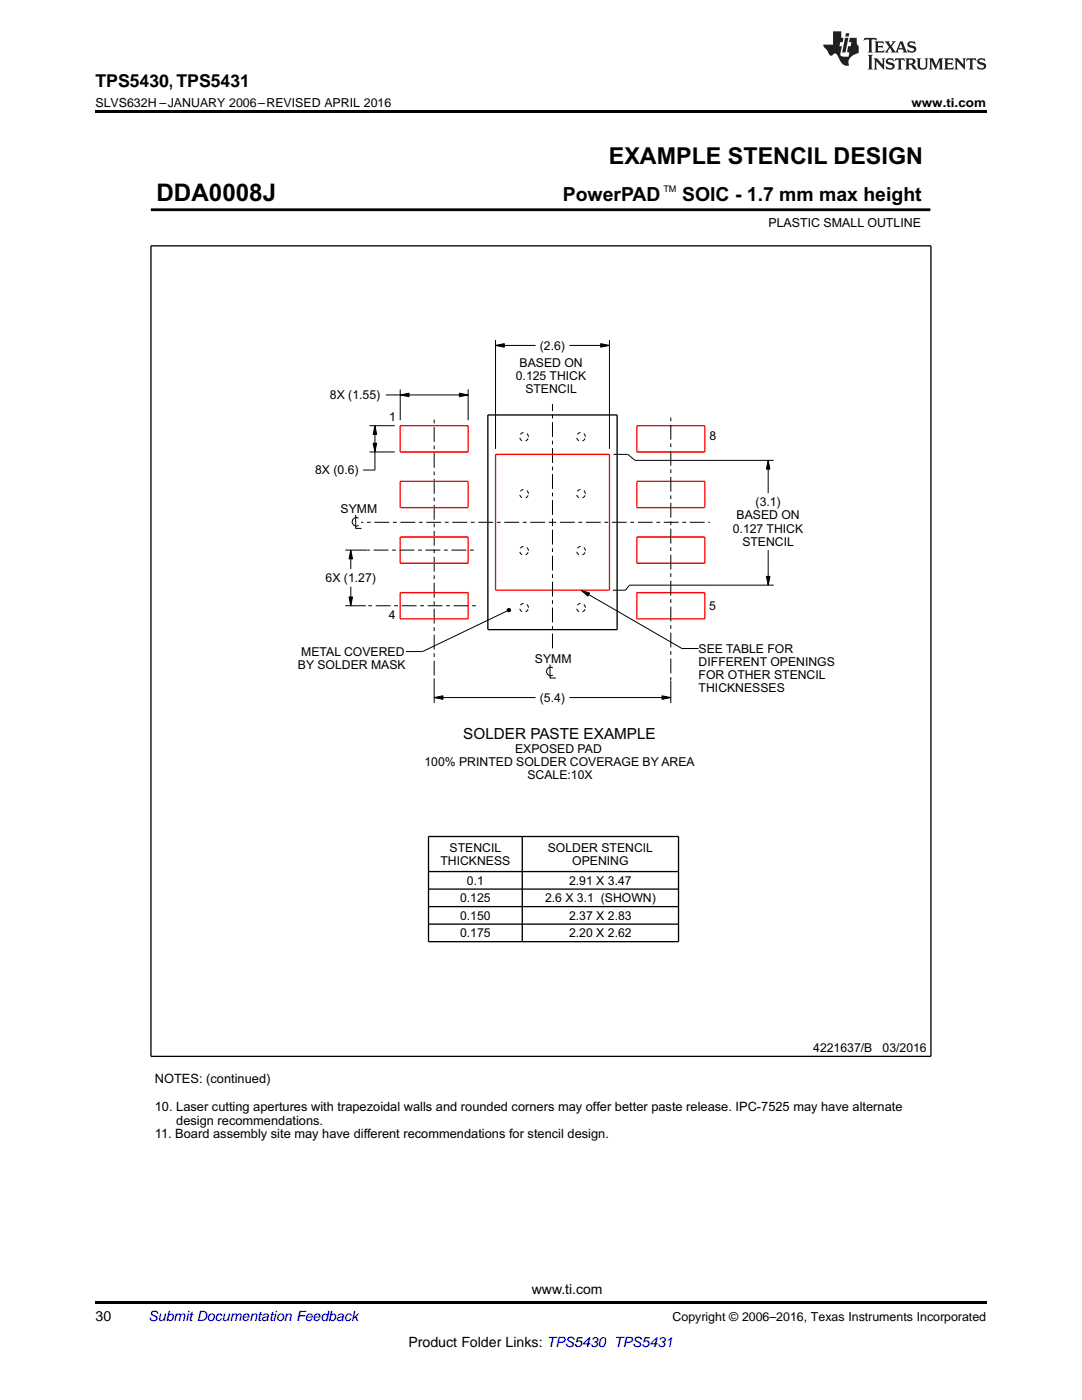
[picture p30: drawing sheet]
<svg xmlns="http://www.w3.org/2000/svg" width="216mm" height="279mm" viewBox="0 0 216 279" stroke-linecap="round" stroke-linejoin="round" font-family="sans-serif">
<defs><g id="words">
<text font-size="4.8" x="31.2" y="40.1">DDA0008J</text>
<text font-size="4.6" x="121.5" y="32.7">EXAMPLE STENCIL DESIGN</text>
<g font-size="3.9">
<text x="112.3" y="40.1">PowerPAD</text>
<text x="136.1" y="40.1">SOIC - 1.7 mm max height</text>
</g>
<text font-size="3.5" x="19" y="17.3">TPS5430, TPS5431</text>
<text font-size="3.1" x="92.4" y="147.6">SOLDER PASTE EXAMPLE</text>
<g font-size="2.8">
<text x="19" y="263.6">30</text>
<text x="106.1" y="258.2">www.ti.com</text>
<text x="81.5" y="268.9">Product Folder Links: TPS5430 TPS5431</text>
</g>
<text font-size="2.8" fill="#0000c8" x="29.6" y="263.6">Submit Documentation Feedback</text>
<g font-size="2.6">
<text x="30.9" y="221.7">10. Laser cutting apertures with trapezoidal walls and rounded corners may offer better paste release. IPC-7525 may have alternate</text>
<text x="30.9" y="216.2">NOTES: (continued)</text>
<text x="30.9" y="227.2">11. Board assembly site may have different recommendations for stencil design.</text>
<text x="35.2" y="224.4">design recommendations.</text>
</g>
<g font-size="2.5">
<text x="19" y="21.4">SLVS632H –JANUARY 2006–REVISED APRIL 2016</text>
<text x="181.9" y="21.4">www.ti.com</text>
<text x="153.3" y="45.4">PLASTIC SMALL OUTLINE</text>
<text x="134.2" y="263.6">Copyright © 2006–2016, Texas Instruments Incorporated</text>
</g>
<g font-size="2.4">
<text x="107.7" y="69.8">(2.6)</text>
<text x="102.9" y="75.8">0.125 THICK</text>
<text x="103.7" y="73.2">BASED ON</text>
<text x="65.8" y="79.7">8X (1.55)</text>
<text x="104.8" y="78.4">STENCIL</text>
<text x="77.7" y="84.1">1</text>
<text x="141.6" y="87.9">8</text>
<text x="62.9" y="94.7">8X (0.6)</text>
<text x="150.8" y="101">(3.1)</text>
<text x="68" y="102.4">SYMM</text>
<text x="146.2" y="106.3">0.127 THICK</text>
<text x="147" y="103.7">BASED ON</text>
<text x="148.1" y="108.9">STENCIL</text>
<text x="65" y="116.2">6X (1.27)</text>
<text x="77.6" y="123.6">4</text>
<text x="141.5" y="121.7">5</text>
<text x="60.1" y="130.9">METAL COVERED</text>
<text x="139.4" y="130.3">SEE TABLE FOR</text>
<text x="59.4" y="133.5">BY SOLDER MASK</text>
<text x="106.7" y="132.3">SYMM</text>
<text x="139.4" y="132.9">DIFFERENT OPENINGS</text>
<text x="139.4" y="135.5">FOR OTHER STENCIL</text>
<text x="107.7" y="140.1">(5.4)</text>
<text x="139.4" y="138.2">THICKNESSES</text>
<text x="84.7" y="152.9">100% PRINTED SOLDER COVERAGE BY AREA</text>
<text x="102.8" y="150.3">EXPOSED PAD</text>
<text x="105.2" y="155.6">SCALE:10X</text>
<text x="87.9" y="172.6">THICKNESS</text>
<text x="89.7" y="170">STENCIL</text>
<text x="109.3" y="170">SOLDER STENCIL</text>
<text x="114.2" y="172.6">OPENING</text>
<text x="93.2" y="176.6">0.1</text>
<text x="113.6" y="176.6">2.91 X 3.47</text>
<text x="91.8" y="183.6">0.150</text>
<text x="91.8" y="180.1">0.125</text>
<text x="108.8" y="180.1">2.6 X 3.1 (SHOWN)</text>
<text x="113.6" y="183.6">2.37 X 2.83</text>
<text x="91.8" y="187.1">0.175</text>
<text x="113.6" y="187.1">2.20 X 2.62</text>
<text x="162.3" y="209.9">4221637/B</text>
<text x="176.1" y="209.9">03/2016</text>
</g>
<text font-size="1.8" x="132.4" y="38.3">TM</text>
</g></defs>
<g fill="#000">
<path d="M19 22h177.8v.5h-177.8zM79.9 78.8l1.7-.3v.7zM91.7 78.5l1.7 .3-1.7 .4zM98.9 68.9l1.7-.3v.7zM119.9 68.6l1.7 .3-1.7 .4zM74.8 85l.4 1.7h-.7zM74.5 88.5h.7l-.4 1.7zM153.3 91.9l.3 1.7h-.7zM70 109.8l.3 1.7h-.7zM116 117.8l1.6 .6-.3 .6zM152.9 115h.7l-.3 1.8zM69.6 119.1h.7l-.3 1.8z"/>
<path d="M86.6 139.2l1.8-.3v.7zM101.2 121.6l.3-.2 .2 .1 .2 .3-.2 .2-.2 .1-.3-.2zM132.1 138.9l1.8 .3-1.8 .4zM19 259.7h177.8v.5h-177.8z"/>
</g>
<g fill="none" stroke="#000" stroke-width=".2">
<path d="M30.1 41.9h155.5M185.6 41.6v.5M77 78.8h16.4M79.9 78.8l1.7-.3v.7zM79.9 77.7v6.2M91.7 78.5l1.7 .3-1.7 .4zM93.4 77.7v6.2M98.9 68.9l1.7-.3v.7zM98.9 67.8v21.8M98.9 68.9h8M113.6 68.9h8M119.9 68.6l1.7 .3-1.7 .4z"/>
<path d="M121.6 67.8v21.8M73.7 90.2h5.1M73.7 85h5.1M74.5 88.5h.7l-.4 1.7zM74.8 85l.4 1.7h-.7zM74.8 85v8.8h-2.4M122.4 90.7h2.9l1.4 1.2h27.7M153.3 91.9l.3 1.7h-.7zM153.3 91.9v6.5M68.9 109.8h4.4M69.6 119.1h.7l-.3 1.8zM70 109.8l.3 1.7h-.7z"/>
<path d="M70 109.8v3.8M70 117.1v3.8M71 102.8v2.7h1.1M71.6 103.4a.86 .86 0 0 0-1.4 .7 .86 .86 0 0 0 1.4 .8M116 117.8l1.6 .6-.3 .6zM116 117.8l20.1 11.6h3.3M152.9 115h.7l-.3 1.8zM153.3 109.8v7M154.4 116.8h-28.8l-.8 1h-2.5M68.9 120.9h4.1M86.6 139.2l1.8-.3v.7zM86.6 139.2h20.3"/>
<path d="M86.6 135.4v4.9M101.2 121.9l-16.9 8.1h-3.3M101.2 121.6l.3-.2 .2 .1 .2 .3-.2 .2-.2 .1-.3-.2zM109.7 132.6v2.7h1.2M110.3 133.3a.86 .86 0 0 0-1.3 .7 .86 .86 0 0 0 1.3 .7M113.6 139.2h20.3M132.1 138.9l1.8 .3-1.8 .4zM133.9 135.8v4.5"/>
</g>
<path d="M30.1 49.1h155.7v161.7h-155.7zM97.3 82.8h25.8v42.9h-25.8zM85.5 166.9h49.9v21h-49.9zM85.5 177.4h49.9M85.5 173.9h49.9M104.2 166.9v21M85.5 184.4h49.9M85.5 180.9h49.9" fill="none" stroke="#000" stroke-width=".26"/>
<path d="M30.1 41.9h155.5" fill="none" stroke="#000" stroke-width=".55"/>
<path d="M79.9 85h13.5v5.2h-13.5zM79.9 96.1h13.5v5.2h-13.5zM98.9 90.7h22.7v27.1h-22.7zM127.1 96.1h13.5v5.2h-13.5zM127.1 85h13.5v5.2h-13.5zM79.9 107.2h13.5v5.2h-13.5zM79.9 118.3h13.5v5.2h-13.5zM127.1 118.3h13.5v5.2h-13.5zM127.1 107.2h13.5v5.2h-13.5z" fill="none" stroke="#f00" stroke-width=".26"/>
<path d="M86.6 83.7v51.6M133.9 83.3v52.4M94.5 109.8h-21.2M110.2 104.2v25.6M110.2 104.2v-23.6M110.2 104.2h-38.1M110.2 104.2h31.4M95 120.9h-22" fill="none" stroke="#000" stroke-width=".2" stroke-dasharray=".7 .7 3 .7" stroke-linecap="butt"/>
<g fill="none" stroke="#000" stroke-width=".2" stroke-dasharray=".7 .7" stroke-linecap="butt">
<circle cx="104.6" cy="87.2" r=".87"/>
<circle cx="104.6" cy="98.6" r=".87"/>
<circle cx="115.9" cy="87.2" r=".87"/>
<circle cx="115.9" cy="98.6" r=".87"/>
<circle cx="104.6" cy="109.9" r=".87"/>
<circle cx="115.9" cy="109.9" r=".87"/>
<circle cx="104.6" cy="121.3" r=".87"/>
<circle cx="115.9" cy="121.3" r=".87"/>
</g>
<g fill="#231f20">
<path d="M172.5 7.6l-.1 .5 .4-.2h.6v.1v2.1l-.2 .4h.9l-.2-.4v-2.1l.1-.1h.5l.5 .2-.2-.5zM174.5 8.3l.2 .3v1.5l-.2 .4h1.8l.2-.6a1.04 1.04 0 0 1-1.3 .2v-.7h.6l.3 .2v-.6l-.3 .2h-.6v-.6l.8-.1 .4 .3-.2-.5zM176.5 8.3l.9 1.1-.9 1.1h.8l-.2-.2 .4-.7 .5 .7-.2 .2h1.5l-.2-.2 .2-.4h.9l.1 .4-.2 .2h1l-.3-.3-.7-1.9h-.5l-.9 2-.8-1 .9-1h-.8l.1 .3-.4 .5-.3-.6 .1-.2zM179.7 8.6l.4 1h-.7zM181.3 8.4a.63 .63 0 0 0-.2 .7 .63 .63 0 0 0 .6 .4l.6 .2 .1 .2a.75 .75 0 0 1-.7 .4 .75 .75 0 0 1-.6-.5l.1 .7 .1-.1a1.11 1.11 0 0 0 1.5-.6 1.13 1.13 0 0 0-1.2-.8l-.1-.4a1.04 1.04 0 0 1 1.2 .2l-.2-.5-.2 .1-.4-.2zM173.2 10.9l.2 .4v2.2l-.2 .4h1l-.3-.4v-2.2l.3-.4zM174.3 11.6l.3 .4v1.5l-.3 .4h.8l-.2-.4v-1.3l1.5 1.7v-1.9l.2-.4h-.7l.2 .4v.9l-1.1-1.3zM177 11.8a.62 .62 0 0 0-.2 .7 .62 .62 0 0 0 .6 .4l.6 .1 .1 .3a.76 .76 0 0 1-.7 .3 .76 .76 0 0 1-.7-.4l.2 .7 .1-.1a1.11 1.11 0 0 0 1.5-.6 1.13 1.13 0 0 0-1.2-.8l-.1-.4a1.04 1.04 0 0 1 1.2 .2l-.2-.6-.2 .1-.5-.1zM178.7 11.6l-.2 .6a.61 .61 0 0 1 .8-.3v1.6l-.2 .4h.9l-.2-.4v-1.6a.63 .63 0 0 1 .7 .3l-.1-.6zM180.6 11.6l.3 .4v1.5l-.3 .4h1l-.2-.2-.1-.8 .6 .2a.76 .76 0 0 0 1.2 .7l-1-1a.58 .58 0 0 0 .6-.5 .58 .58 0 0 0-.5-.6zM181.4 11.9h.1a.45 .45 0 0 1 .5 .1 .45 .45 0 0 1 .1 .5l-.8 .2zM182.9 11.6l.2 .2a2.17 2.17 0 0 0 .3 1.9 .99 .99 0 0 0 1.6-.6v-1.1l.2-.4h-.7l.2 .2a1.92 1.92 0 0 1-.2 1.8 .6 .6 0 0 1-.9-.5v-1.1l.2-.4zM185.4 11.6l.2 .4v1.5l-.2 .4h.7l-.2-.4v-1.4l.8 1.8 .8-1.8v1.4l-.2 .4h.9l-.2-.4v-1.5l.2-.4h-.8l-.6 1.5-.6-1.5zM188.4 11.6l.2 .4v1.5l-.2 .4h1.8l.1-.6a1.04 1.04 0 0 1-1.2 .1v-.6h.5l.4 .2v-.6l-.4 .2h-.5v-.7h.8l.3 .3-.1-.6zM190.5 11.6l.2 .4v1.5l-.2 .4h.7l-.2-.4v-1.3l1.5 1.7v-1.9l.2-.4h-.7l.2 .4v.9l-1.1-1.3zM192.9 11.6l-.1 .6a.61 .61 0 0 1 .7-.3l.1 1.6-.3 .4h1l-.3-.4 .1-1.6a.63 .63 0 0 1 .7 .3l-.1-.6zM195.2 11.8a.62 .62 0 0 0-.2 .7 .62 .62 0 0 0 .6 .4l.6 .1 .1 .3a.76 .76 0 0 1-.7 .3 .76 .76 0 0 1-.6-.4l.1 .7 .1-.1a1.11 1.11 0 0 0 1.6-.6 1.13 1.13 0 0 0-1.3-.8l-.1-.4a1.04 1.04 0 0 1 1.2 .2l-.1-.6-.2 .1-.5-.1z"/>
<path d="M166.2 6.3v2.6h-1.9v.4l.8 .9a.91 .91 0 0 0 1 .8 .56 .56 0 0 1 .5-.3 .56 .56 0 0 1 .5 .3l.4 .8a1.53 1.53 0 0 0 1.9 1.2 1.54 1.54 0 0 1 1-2.1l.9-.3v-1.4a1.52 1.52 0 0 1-.4-1.6h-1.3l-.2 .8h.5l-.2 .8h-.5l-.1 1v.2l.4 .1-.2 .8a1.93 1.93 0 0 1-1.6-.3l.3-1.8h-.5l.2-.8h.4l.2-.8h-.4v-1.3zM168.6 7.6l-.6 2.9h.7l.6-2.9zM168.8 6.6l-.1 .7h.6l.2-.7z"/>
</g>
<use href="#words"/>
</svg>
